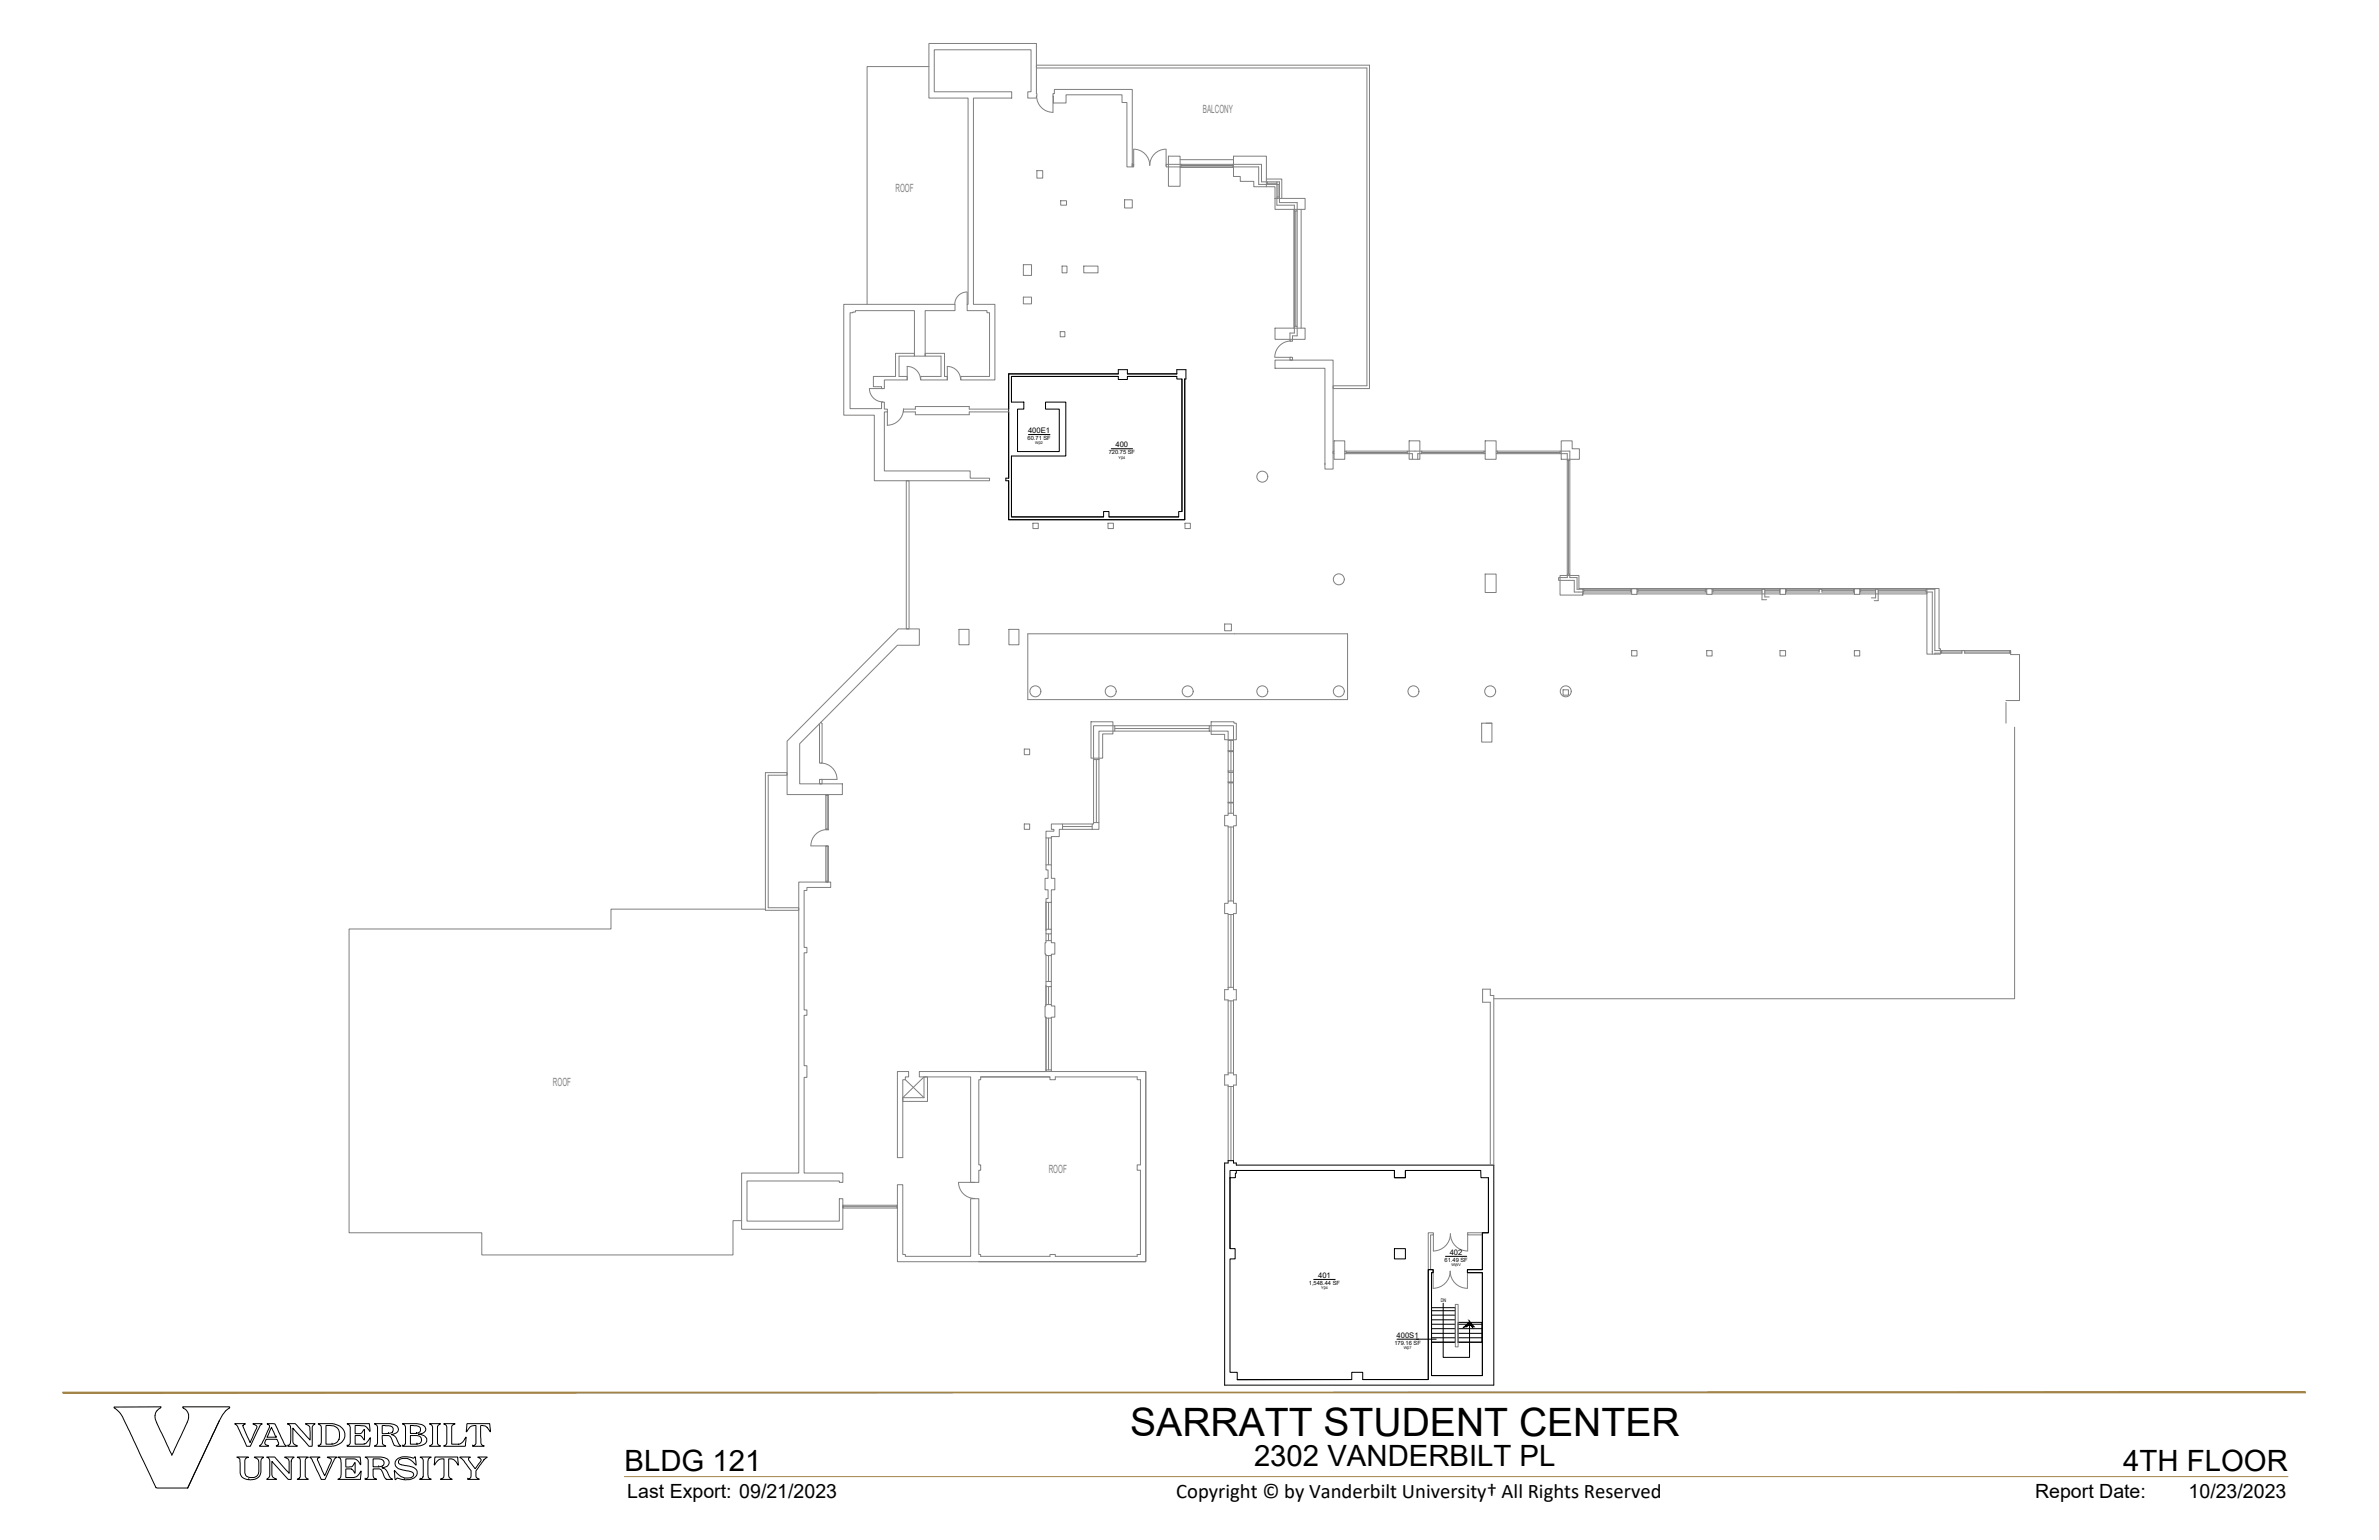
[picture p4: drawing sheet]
<svg xmlns="http://www.w3.org/2000/svg" width="432mm" height="279mm" viewBox="0 0 432 279" stroke-linecap="round" stroke-linejoin="round" font-family="sans-serif">
<defs><g id="words">
<text font-size="7.1" x="205.1" y="260.4">SARRATT STUDENT CENTER</text>
<g font-size="5.3">
<text x="113.4" y="267">BLDG 121</text>
<text x="227.6" y="266">2302 VANDERBILT PL</text>
<text x="385.4" y="266.9">4TH FLOOR</text>
</g>
<text font-size="3.8" x="213.5" y="271.7">Copyright © by Vanderbilt University† All Rights Reserved</text>
<g font-size="3.5">
<text x="113.9" y="271.8">Last Export: 09/21/2023</text>
<text x="369.4" y="271.8">Report Date:</text>
<text x="397.2" y="271.8">10/23/2023</text>
</g>
<g font-size="2.1" fill="#808080">
<text x="218.3" y="20.5">BALCONY</text>
<text x="162.5" y="34.9">ROOF</text>
<text x="100.4" y="197.1">ROOF</text>
<text x="190.4" y="212.9">ROOF</text>
</g>
<g font-size="1.4">
<text x="186.6" y="78.5">400E1</text>
<text x="202.5" y="81.2">400</text>
<text x="263.1" y="227.7">402</text>
<text x="239.3" y="231.8">401</text>
<text x="253.5" y="242.7">400S1</text>
</g>
<g font-size="1">
<text x="186.5" y="79.8">60.71 SF</text>
<text x="201.2" y="82.4">720.75 SF</text>
<text x="237.6" y="233.1">1,548.44 SF</text>
<text x="262.2" y="229">61.49 SF</text>
<text x="253.1" y="244">179.16 SF</text>
</g>
<text font-size=".9" x="261.5" y="236.2">DN</text>
<g font-size=".7">
<text x="187.9" y="80.6">W02</text>
<text x="203" y="83.2">Y04</text>
<text x="239.8" y="233.9">Y04</text>
<text x="263.4" y="229.8">WWV</text>
<text x="254.8" y="244.8">W07</text>
</g>
<g font-size=".6">
<text x="188.5" y="80.8">-</text>
<text x="203.5" y="83.4">-</text>
<text x="264.2" y="229.9">-</text>
<text x="240.3" y="234.1">-</text>
<text x="255.4" y="245">-</text>
</g>
</g></defs>
<!-- layer: A-GRAPHICS -->
<g fill="none" stroke="#808080" stroke-width=".18">
<path d="M168.6 12.1h-11.2v43.1M168.6 7.9h19.5v9.9h-1.6v-1.1h.6v-7.7h-17.5v7.7h14v1.1h-6.9v37.4h3.9v13.7h-6.2v-.6h5.2v-11.6h-.5v-.3h-3.6v-1.2h.2v-37.4h-7.1zM188.1 11.8h60.5v58.7h-6.6v-.5h6.1v-57.7h-60zM188.2 17.4a2.94 2.94 0 0 0 2.9 3M191.1 17.5v2.9M191.4 16.2h14.1v14.1h-1v-11.7h-.8v-1.4h-10.2v1.5h-2.3l-.1-1.7h.3zM188.2 31h1.1v1.3h-1.1zM192.5 36.4h1.1v.8h-1.1zM204.1 36.3h1.4v1.4h-1.4zM205.5 29.8h.3v.5h-.3zM205.5 29.6v.4M205.7 27.1a2.94 2.94 0 0 1 3 2.9 2.94 2.94 0 0 1 2.9-2.9"/>
<path d="M205.8 27.1v2.9M211.7 29.8h2.7v.5h-2.7zM211.7 27.1v2.9M212.1 28.3h2.1v5.5h-2.1zM214.2 29h9.7M214.2 30.4h9.7M214.4 30.3h9.4M214.4 30h9.4M214.4 29.8h9.4M223.8 29.8h5.2v3.2h1v.5h-1.5v-3.2h-4.7zM223.9 28.3h6v5.6h-2.3v-1h-2.5v-.9h-1.2zM229.9 33.9h1.5v2.1"/>
<path d="M229.9 32.5h2.7v3.5M230 33.5h1.8M230 33.2h1.8M230 33h1.8M231.4 36h5.5v2h-5.5zM231.8 35.7h.4v1.1h3.2v1.5h-.5v-1.1h-3.1zM231.8 33h.4v.5h-.4zM231.8 33.5v2.2M232 33.5v2.2M232.2 33.5v2.2M234.9 38v21.5M234.9 38.3v20.9"/>
<path d="M235.2 38.3v20.9M235.4 38.3v20.9M236.2 38v21.5M153.1 55.2h20.2v1.2h-5.4v8.2h-1.9v-8.2h-10.7v.2l-1 .1v17.4h5.7v-1.1h.5v1.2h.6v.5h-.6v10.7h15.6v1.4h3.5v.4h-20.9v-11.9h-5.6zM175.5 53a2.22 2.22 0 0 0-2.2 2.2M175.5 53v2.2M185.7 48h1.5v2h-1.5zM185.7 53.9h1.5v1.2h-1.5zM192.8 48.3h.9v1.2h-.9zM196.7 48.3h2.6v1.2h-2.6zM231.4 59.5h5.5v2.1h-5.5zM234.9 59.2h.5v1.7h-.8v1h-.5v-1.5h.8z"/>
<path d="M157.8 70.5h2.5M157.8 70.5a2.43 2.43 0 0 0 2.4 2.4M161.1 74.7v2.5M162.5 64.1h3.5v.5h-2.8v3.7h1.5v.6h-4.2v1.6h-.5v-.3h-1.5v-1.9h4zM164 74.2a2.94 2.94 0 0 1-3 2.9M164.6 66.5a2.43 2.43 0 0 1 2.5 2.4M164.7 66.5v2.4M167.9 64.1h3.5v4.2h.5v.6h-4.8v-.6h3.7v-3.7h-2.9zM174.4 68.9a2.43 2.43 0 0 0-2.5-2.4v2.4M183.1 74.2h-7.2v-.4h-9.8v.4h-2.1v.5h2.1v.5h9.8v-.5h7.2M192.4 60.2h.9v.9h-.9zM231.4 65.3h10.6v19.8h-1.5v-18.3h-9.1z"/>
<path d="M231.4 64.8h2.9M234.1 64.8h.5v.5h-.5zM234.3 61.9a2.94 2.94 0 0 0-2.9 2.9M242.1 80h2v3.3h-2zM255.8 80h1.9v3.3h-1.9zM269.6 80h2v3.3h-2zM283.4 80h2v1.4h1.3v1.9h-3.3zM164.5 87.2h.5v26.9h-.5zM187.5 94.9h1v1h-1zM201.1 94.9h1v1h-1zM215.1 94.9h1v1h-1zM240.5 84v.3"/>
<path d="M242.1 81.8h-.1v.5h.1M244.1 81.8h.2v.5h-.2M244.3 82.3h11.1M244.3 82.1h11.1M244.3 81.8h11.1M256.4 83.3v-1h-1v-.5h2.6v.5h-.7v1M258 82.3h11.4M258 82.1h11.4M258 81.8h11.4M269.6 81.8h-.2v.5h.2M271.6 81.8h11.6M271.8 81.8v.5h-.2"/>
<path d="M271.8 82.3h11.4M271.8 82.1h11.4M283.2 81.8h1.7v1.7h-.4v-1.2h-1.3zM284.5 83.5v20.7M284.7 83.5v20.7M284.9 83.5v20.7M163.1 114.1h3.8v3h-4l-17.8 17.8v7.3h7.8v2h-10v-9.7zM174.1 114.2h1.8v2.8h-1.8zM183.1 114.2h1.8v2.8h-1.8zM186.5 115h58.1v11.9h-58.1zM222.3 113.2h1.2v1.2h-1.2zM269.6 104.2h2v3.3h-2z"/>
<path d="M282.9 104.8h1.6v-.6h.4v.6h1.3v2.1h1.3v.5h-1.8v-2.1h-2.8zM283.2 104.4h3.4v2.4h.7v1.2h-4.1zM287.3 106.9v-.1h62.4v.1M287.3 107.4v.4h8.8M287.5 106.9h8.5M287.5 107.2h8.5M287.5 107.4h8.5M296.1 106.9h-.1v.5h.1M296.1 118h1v1h-1zM296.1 106.8h1v1h-1zM297.1 106.9h.2v.5h-.2M297.1 107.8h12.7"/>
<path d="M297.3 106.9h12.2M297.3 107.2h12.2M297.3 107.4h12.2M309.8 106.9h-.3v.5h.3M309.8 118h1v1h-1zM309.8 106.8h1v1h-1zM310.8 106.9h.1v.5h-.1M310.8 107.8h12.3M310.9 106.9h8.9M310.9 107.2h8.9M310.9 107.4h8.9M319.8 107.4v-.5h.5v.5"/>
<path d="M319.8 107.4v1.4h.9M320.3 106.9h2.7M320.3 107.2h2.7M320.3 107.4h2.8M320.3 107.4v.9h.8M323.1 106.9l-.1 .5M323.1 118h1v1h-1zM323.1 106.8h1v1h-1zM324.1 106.9h.1v.5h-.1M324.1 107.8h12.5M324.2 107.4h6v-.5h.5v.5h5.9M324.2 106.9h6"/>
<path d="M324.2 107.2h6M330.7 106.9h5.7M330.7 107.2h5.7M336.6 106.9h-.2v.5M336.6 118h1v1h-1zM336.6 106.8h1v1h-1zM337.6 106.9h.1v.5h-.1M337.7 106.9h2.7M337.7 107.2h2.7M337.7 107.4h2.7M340.4 107.4v-.5h.5v.5M340.4 107.4v1.1h-.7"/>
<path d="M340.9 106.9h8.7M340.9 107.2h8.7M340.9 107.4h8.7M340.9 107.4v1.6h-.7M349.7 106.8h2.2v10.9h.3v1h-2.5zM349.7 107.4v.4h-12.1M350.7 118.7v-11.3h-1.1v-.5h1.6v11.1h1.2v.5h-1.2v.2M352.4 118.5h3.7v-.5h.5v.5h8.2M352.4 118.3h3.7M352.4 118h3.7M356.6 118.3h8.2M356.6 118h8.2"/>
<path d="M364.8 118h.1v.5h-.1zM364.9 118.3v.5h1.7v8.3h-2.5M149 138.4a2.94 2.94 0 0 1 2.9 3h-2.9M149 131l.2 .3v7.1h-.5v-7M185.9 135.9h1v1h-1zM198 131h4v2.2h-1.9v4.4h-2.1zM198.5 131.7h3.8v.9h-2.8v5.2h-1zM198.5 137.8v11.4M199 137.8v11.4M199.5 137.8v11.4M202.3 132.6h17.2M202.3 132.2h17.2"/>
<path d="M202.3 131.7h17.2M219.5 131.7h4.4v2.6h-1v-1.7h-3.4zM219.8 131h4.2v.2h.4v3h-2.1v-1h-2.5zM222.9 136.2h1v.2h-1zM222.9 139.9h1v.2h-1zM222.9 134.3v1.9M222.9 136.4v3.5M223.4 134.3v1.9M223.4 136.4v3.5M223.9 134.3v1.9M223.9 136.4v3.5M268.9 131.2h1.9v3.4h-1.9z"/>
<path d="M269.7 131.2h1.1M283.7 125.2h1v.9h-1zM364.1 127.4v3.8M365.7 131.9v49.3h-94.6M138.9 140.2h4v.4h-3.5v24.1h5.6v.5h-6.1zM148.7 141.4h.5v.8h-.5zM149.9 159.9h.5v.1h-.5zM149.9 153.5l.5 .1zM149.9 150.4h.5v.2h-.5zM149.9 144.2h.5v.1h-.5zM149.9 144.3v6.1M149.9 153.6v6.3"/>
<path d="M150.1 150.5a2.94 2.94 0 0 0-2.9 3h2.9M150.1 144.3v6.1M150.1 153.6v6.3M150.4 144.3v6.1M150.4 153.6v6.3M185.9 149.5h1v1h-1zM189.9 156.9h.9v2.5h.7v2h-.7v2.3h-.9v-.7h.3v-1.6h-.5v-2h.5v-1.6h-.3zM189.9 152v4.9M190.3 152v4.9M190.8 149.5h2.1v1h-.6v1.3h-1.5v.2h-.9v-1.2h1.4v-.3h-.5zM190.8 152v4.9M192.9 150.5h5.3"/>
<path d="M192.9 150h5.3M192.9 149.5h5.3M198.2 149.5h.3v-.3h1v1.3h-1.3zM222.3 147.9h.6v-.4h1v.4h.5v1.9h-.5v.2h-1v-.2h-.6zM222.9 141.9h1v.1h-1zM222.9 145.6h1v.1h-1zM222.9 140.1v1.8M222.9 142v3.6M222.9 145.7v1.8M222.9 150v13.5M223.4 140.1v1.8M223.4 142v3.6"/>
<path d="M223.4 145.7v1.8M223.4 150v13.5M223.9 140.1v1.8M223.9 142v3.6M223.9 145.7v1.8M223.9 150v13.5M138.9 164.9h-28v3.6h-47.5v55.2h24v4h45.6v-6.2h1.6M145 160h5.8v1h-4.3v.6h-.5v10.3h.5v1h-.5v10.3h.5v1h-.5v9.2h.5v2.1h-.5v17.3h7v1.7h-.7v-.2h-16.7v7.2h16.7v-4h.7v5.5h-18.4v-10.2h10.4zM189.9 168.6h.9v.8h-.9zM189.9 178.1h.9v.9h-.9zM189.9 170.7h.9v.3h.7v2.1h-.7v.3h-.9v-.3h-.2v-2.1h.2zM189.9 163.6v5.2"/>
<path d="M189.9 169.4v1.3M189.9 173.4v4.7M189.9 178.7v3.6M190.3 163.7v4.9M190.3 169.4v1.3M190.3 173.4v4.7M190.3 179v3.3M190.8 163.7v4.9M190.8 169.4v1.3M190.8 173.4v4.7M190.8 179v3.3M222.3 163.9h.6v-.4h1v.4h.5v1.8h-.5v.2h-1v-.2h-.6z"/>
<path d="M222.9 165.9v13.6h-.6v1.9h.6v13.6h-.6v1.9h.6v13.7M222.9 179.1h1M223.4 165.9v13.2M223.9 165.9v13.6h.5v1.9h-.5v13.6h.5v1.9h-.5v13.7M162.9 194.4h2v1h-.6v.5h-.4v14.1h-1zM163.9 199.2h3.8v-3.8h.6v4.4h-4.4zM164.3 195.9l3.4 3.3M167.7 195.4l-3.8 3.8M177.7 194.4h30.3v34.5h-30.3M178 195.4h12.6M189.9 182.3h.9v.2h.7v2h-.7v.2h-.9v-.2h-.2v-2h.2zM189.9 184.5v9.9"/>
<path d="M190.3 184.7v9.4M190.8 194.4v-.3h-.9v.3h-23v1h9.3v19.1h1.5v-2.2h.3v-1h-.3v-15.4h.3v-.5h12.6v.5h.9v-.5h14.9v.5h.6v15.4h-.6v1h.6v15.3h-.6v.3h-14.9v-.3h-.9v.3h-12.6v-.3h-.3v-10.1h-1.5v10.4h-11.9v-.3h-.4v-12.7h-1v14h14.8M190.8 184.7v9.4M208 194.4v34.5h-30.3M222.9 181.6h1M222.9 197.1h1M222.9 194.7h1M223.4 181.6v13.1M223.4 197.1v13.5M153 218.7l.1 .5zM153.1 218.7h9.7M153.1 218.9h9.7"/>
<path d="M153.1 219.2h9.7M162.8 218.7l.1 .5zM174 214.5a2.94 2.94 0 0 0 2.9 2.9M174 214.5h2.9M270.5 211.4v-29.6h-1.4v-2.3h1.4v1.1h.6v30.8"/>
<circle cx="229.1" cy="86.5" r=".99"/>
<circle cx="243" cy="105.1" r=".99"/>
<circle cx="187.9" cy="125.4" r=".99"/>
<circle cx="201.6" cy="125.4" r=".99"/>
<circle cx="215.6" cy="125.4" r=".99"/>
<circle cx="229.1" cy="125.4" r=".99"/>
<circle cx="243" cy="125.4" r=".99"/>
<circle cx="256.5" cy="125.4" r=".99"/>
<circle cx="270.5" cy="125.4" r=".99"/>
<circle cx="284.2" cy="125.4" r=".99"/>
</g>
<!-- layer: A-FLOR-STRS -->
<g fill="none" stroke="#000" stroke-width=".18">
<path d="M259.8 237.3h4.3v6.2h-4.3zM259.8 239.5h4.3M259.8 238.6h4.3M259.8 237.8h4.3M261.9 236.4v9.9h4.8v-2.1M264.7 239.9h4.3v3.6h-4.3zM266.7 239.8v5.5M259.8 243.5h4.3M259.8 242.7h4.3M259.8 241.9h4.3M259.8 241.1h4.3M259.8 240.3h4.3"/>
<path d="M264.7 243.5h4.3M264.7 242.7h4.3M264.7 241.9h4.3M264.7 241.1h4.3M264.7 240.3h4.3"/>
</g>
<g fill="#000" stroke="#000" stroke-width=".18">
<path d="M266.7 239.8v.4l-.9 .5zM265.8 240.7h.4l.5-.5z"/>
<path d="M266.7 239.8l.5 .9-.5-.4zM266.7 239.8l.5 .9h.4z"/>
</g>
<!-- layer: A-WALL-INTR -->
<path d="M259.2 230.3v-6.6h1v.3h-.5v6.3M264.1 236.7h.6v7.7h-.6zM269.1 223.7h-2.7v.3h2.7" fill="none" stroke="#808080" stroke-width=".18"/>
<!-- layer: A-WALL-EXTR -->
<g fill="none" stroke="#000" stroke-width=".18">
<path d="M183.1 74.7v12.1M183.6 68.3h19.4v.5h1.6v-.5h9v.5h.9v24h-.6v1h-12.6v-1h-1v1h-16.7v-11.1h9.8v-9.7h-3.6v1.2h2.5v7.7h-7.6v-7.7h1.1v-1.2h-2.2zM203 67.8h-19.9v19M203 68.3h-19.4v4.7M203 67.8h-19.9v6.4M203 67.8v-.7h1.6v.7h9v-.7h1.7v1.7h-.3M204.6 68.3h9M214.5 68.8v24M215 68.8v25.5h-31.9v-7.1M183.1 86.8h-.5v.4h.5M183.6 82.7v11.1h16.7M201.3 93.8h12.6"/>
<path d="M222.3 211h.6v-.4h1v.4h.5v.4h46.7v39.9h-48.8zM224.4 212.4h28.7v1.3h2v-1.3h13.7v1.3h1.4v10h-1.1v6.6h-2.8v.6h2.8v18.7h-9.3v-18.7h.3v-.6h-.9v20h-11.9v-1.3h-2v1.3h-20.7v-1.3h-1.3v-20.6h.9v-1.9h-.9v-12.8h.9v-.8h.2zM268.8 212.4h-13.7v1.3h-2v-1.3h-29.8v14.1M270.2 213.7v10h-1.1v6.6h-2.8v.6h2.8v18.7h-9.3v-18.7h.3v-.6h-.9v20h-11.9M224.6 250.3h20.7"/>
</g>
<!-- layer: A-DOOR -->
<path d="M260.1 233.7a3.1 3.1 0 0 0 3.1-3.1 3.1 3.1 0 0 0 3.1 3.1M260.1 230.6v3.1M260.1 227a3.1 3.1 0 0 0 3.2-3.1 3.1 3.1 0 0 0 3.1 3.1M260.2 223.9v3.1M266.3 230.6v3.1M266.4 223.9v3.1" fill="none" stroke="#808080" stroke-width=".18"/>
<!-- layer: A-COLS -->
<path d="M253.1 226.5h2v1.9h-2z" fill="none" stroke="#000" stroke-width=".18"/>
<!-- layer: A-SPAC-LEAD -->
<path d="M257.1 243h3.6" fill="none" stroke="#000" stroke-width=".18"/>
<!-- layer: A-SPAC-RMNB -->
<path d="M186.7 78.8h3.9M201.7 81.4h3.9M238.4 232.1h3.9M262.4 227.9h3.8M253.6 243h3.9" fill="none" stroke="#000" stroke-width=".18"/>
<!-- layer: A-TTLB-DWFL-BRDR -->
<path d="M113.4 267.9h301.9" fill="none" stroke="#a28448" stroke-width=".18"/>
<path d="M11.4 252.6v.1l407.1-.1zM11.4 252.7l407.1-.1v.1z" fill="#a28448" stroke="#a28448" stroke-width=".18"/>
<g fill="none" stroke="#000" stroke-width=".18">
<path d="M39.8 257.7l.6-1 .5-.7 .8-.6v-.2h-8.5v.2a1.89 1.89 0 0 1 .7 2.9l-2.7 5.7-2.5-5.2a2.46 2.46 0 0 1-.2-2.9l.7-.5v-.2l-8.5 .1v.1a7.1 7.1 0 0 1 2.4 3.4l5.2 11.1 5.8 .1M39.8 257.7l-5.7 12.3M42.6 258.3l1.9 .1a.39 .39 0 0 0-.4 .5l1.3 2.8 1.2-2.6a.57 .57 0 0 0-.6-.7l-.1-.1 1.7 .1a.97 .97 0 0 0-.7 .8l-1.4 3.2h-.7l-1.7-3.6zM48.5 258.3h1.4l1.6 3.6 .5 .5-1.8-.1a.55 .55 0 0 0 .4-.4 .55 .55 0 0 0-.2-.6l-.1-.2h-2l-.2 .5a.4 .4 0 0 0 .3 .6l.4 .2h-1.7l.4-.5 1.4-2.9a.45 .45 0 0 0-.4-.7zM49.3 259l.8 1.7h-1.6zM52.2 258.3h1.4l2.6 3 .1-1.5a1.11 1.11 0 0 0-.7-1.4l-.2-.1h1.8a1.01 1.01 0 0 0-.5 1.3l-.1 2.8h-.5l-2.9-3.3v1.9a1.04 1.04 0 0 0 .8 1.4l-1.7-.1a1.08 1.08 0 0 0 .5-1.3v-1.6a.94 .94 0 0 0-.6-1.1zM57.8 258.3a7.9 7.9 0 0 1 3.9 .5 1.89 1.89 0 0 1 .9 1.9 1.89 1.89 0 0 1-1.6 1.5l-.8 .2-2.4-.1a.72 .72 0 0 0 .5-.9v-1.2a1.88 1.88 0 0 0-.3-1.7zM59.2 258.7l.3-.1a1.78 1.78 0 0 1 1.9 .8 1.78 1.78 0 0 1-.1 2.1 2.49 2.49 0 0 1-2.1 .5zM63 258.3h4l.1 1.4a1.72 1.72 0 0 0-1.9-1.1h-.7v1.5a1.17 1.17 0 0 0 1.3-.4l.4-.4v2l-.1-.1a1.03 1.03 0 0 0-1.2-.8h-.4v1.6h.6a1.72 1.72 0 0 0 2.1-1.1l-.2 1.5-4-.1a.74 .74 0 0 0 .6-1v-1.7a.87 .87 0 0 0-.5-1.2zM68 258.3h2.6a1.63 1.63 0 0 1 1.7 .9 1.17 1.17 0 0 1-1.3 1.1 1.79 1.79 0 0 1 1.3 1.5l.5 .6a1.28 1.28 0 0 1-1.4-.4v-.1a2.35 2.35 0 0 0-.9-1.5h-1.1v.9a.85 .85 0 0 0 .6 1.1l-2-.1a.67 .67 0 0 0 .5-.9v-1.8a.95 .95 0 0 0-.4-1.2zM69.4 258.7h1a.74 .74 0 0 1 1 .7 .74 .74 0 0 1-1 .7h-1zM73.1 258.3h1.2a4 4 0 0 1 2.8 .5 .84 .84 0 0 1 0 1 .84 .84 0 0 1-.8 .4h-.4h.2a1.12 1.12 0 0 1 1.3 1.5 3.7 3.7 0 0 1-3.1 .7l-1.2-.1a.97 .97 0 0 0 .5-1.3v-1.5a.91 .91 0 0 0-.5-1.2z"/>
<path d="M74.5 258.6l.7 .1a.83 .83 0 0 1 1.1 .8l-.1 .3a2.34 2.34 0 0 1-1.7 .2zM78 258.3h2l-.1 .1a.7 .7 0 0 0-.5 .9v2.4a.65 .65 0 0 0 .6 .7l-2-.1a.67 .67 0 0 0 .5-1v-1.3a1.4 1.4 0 0 0-.4-1.6zM80.5 258.3l2.1 .1a.72 .72 0 0 0-.6 1v2.6a2.02 2.02 0 0 0 2.4-1l.2-.3-.2 1.7-3.9-.1a.73 .73 0 0 0 .6-1v-1.4a1.23 1.23 0 0 0-.4-1.5zM84.8 258.3h4.1l.1 1.4-.1-.1a1.35 1.35 0 0 0-1.7-.9v2a2.2 2.2 0 0 0 .4 1.5l.3 .2-2.1-.1a.65 .65 0 0 0 .6-.9v-2.8a1.59 1.59 0 0 0-1.7 1.2zM43 264.3h2.1l-.1 .1a.71 .71 0 0 0-.6 1v.5a2.55 2.55 0 0 0 .4 2 1.4 1.4 0 0 0 1.6 0 1.4 1.4 0 0 0 .6-1.5 1.85 1.85 0 0 0-.4-1.8l-.4-.3 1.6 .1a1.18 1.18 0 0 0-.4 1.5v.3a1.79 1.79 0 0 1-2.3 2.2 1.48 1.48 0 0 1-1.5-1.8l-.1-1.4a.7 .7 0 0 0-.5-.9zM45.2 268.4h.1M48.4 264.3l1.5 .1 2.6 2.9v-1.7a.89 .89 0 0 0-.8-1.2l1.7-.1a1.31 1.31 0 0 0-.5 1.6v2.5h-.6l-3-3.3v1.1a2.12 2.12 0 0 0 .4 1.9l.5 .3h-1.8a1.17 1.17 0 0 0 .6-1.5v-.9a1.46 1.46 0 0 0-.5-1.6zM50.1 260.7h.1M52.3 262.4h.1M54 264.3l2 .1a.77 .77 0 0 0-.6 1v1.9a.87 .87 0 0 0 .6 1.1h-2v-.1a.89 .89 0 0 0 .5-1.2v-1.4a.97 .97 0 0 0-.5-1.4zM56.2 264.3l1.9 .1a.4 .4 0 0 0-.5 .3 .4 .4 0 0 0 .2 .4l1.1 2.6 1-2.2a.63 .63 0 0 0 .2-.7 .63 .63 0 0 0-.7-.4h1.7a2.32 2.32 0 0 0-1 1.6l-1.1 2.4h-.7l-1.6-3.5zM57.8 262.4h.1"/>
<path d="M60.3 262h.1M61.3 264.3h4l.1 1.4a1.61 1.61 0 0 0-2-1h-.6v1.4l.3 .1a.95 .95 0 0 0 1.3-.8l.1 1.9-.2-.1a1.04 1.04 0 0 0-1.4-.7h-.1v1.5l1.4 .1a1.48 1.48 0 0 0 1.2-1.1l.1-.1-.1 1.5h-4.1a.75 .75 0 0 0 .6-.9v-1.8a1.08 1.08 0 0 0-.5-1.3zM63 262.4h.1M66.3 264.3h2.1a2.13 2.13 0 0 1 2.2 .8 1.04 1.04 0 0 1-1.2 1.2h-.1a2.41 2.41 0 0 1 1.5 1.7l.4 .3a1.07 1.07 0 0 1-1.6-.8l-.1-.1a1.04 1.04 0 0 0-1.4-.9h-.4v1.1a.69 .69 0 0 0 .6 .8h-2v-.1a.58 .58 0 0 0 .5-.8v-1.3a2.54 2.54 0 0 0-.2-1.6zM66.3 268.4h.1M67.7 264.7h.5a1.47 1.47 0 0 1 1.5 .5 .71 .71 0 0 1-.2 .7 .71 .71 0 0 1-.7 .2h-1.1zM68.7 266.1h.1M70.5 260.1h.1M72 264.9a3.3 3.3 0 0 1 3-.3l.4-.3 .1 1.1v.4l-.1-.1a2.04 2.04 0 0 0-3-.8l-.1 .2a.76 .76 0 0 0 1 .7l.5 .1a2.23 2.23 0 0 1 1.9 1.1 1.49 1.49 0 0 1-1.8 1.4h-.7l-1.1-.2-.4 .2-.1-1.6a2.64 2.64 0 0 0 3.3 1.1l.1-.1a.55 .55 0 0 0-.5-.8l-.3-.1a4.6 4.6 0 0 1-2.2-.7 .98 .98 0 0 1 0-1.3zM73.1 262.4h.1M73.4 268.4h.1M74.5 260.4h.9a.81 .81 0 0 1 1.1 .8 .81 .81 0 0 1-1 .8h-1z"/>
<path d="M75.6 260.1h.1M75.7 262h.1M76.3 264.3h2a.93 .93 0 0 0-.6 1.1v1.7a1.11 1.11 0 0 0 .4 1.2l.2 .1h-2a.96 .96 0 0 0 .5-1.3v-1.2a1.28 1.28 0 0 0-.4-1.5zM76.3 268.4h.1M78.9 264.3h4.2l.1 1.5a1.83 1.83 0 0 0-1.6-1.1h-.2v2.5a.89 .89 0 0 0 .7 1.2h-2.1a.83 .83 0 0 0 .6-1.1v-2.6a1.49 1.49 0 0 0-1.7 1.1zM83.5 264.3h1.9a.4 .4 0 0 0-.4 .4 .4 .4 0 0 0 .2 .4l1.1 1.4 .8-1.2a.49 .49 0 0 0 .2-.5 .49 .49 0 0 0-.5-.4l-.1-.1h1.7a8.3 8.3 0 0 0-2 2.5v.4a.87 .87 0 0 0 .6 1.2h-2.1a1.18 1.18 0 0 0 .5-1.7l-1.2-1.7zM84.9 268.4h.1M85.8 262.4h.1"/>
</g>
<use href="#words"/>
</svg>
